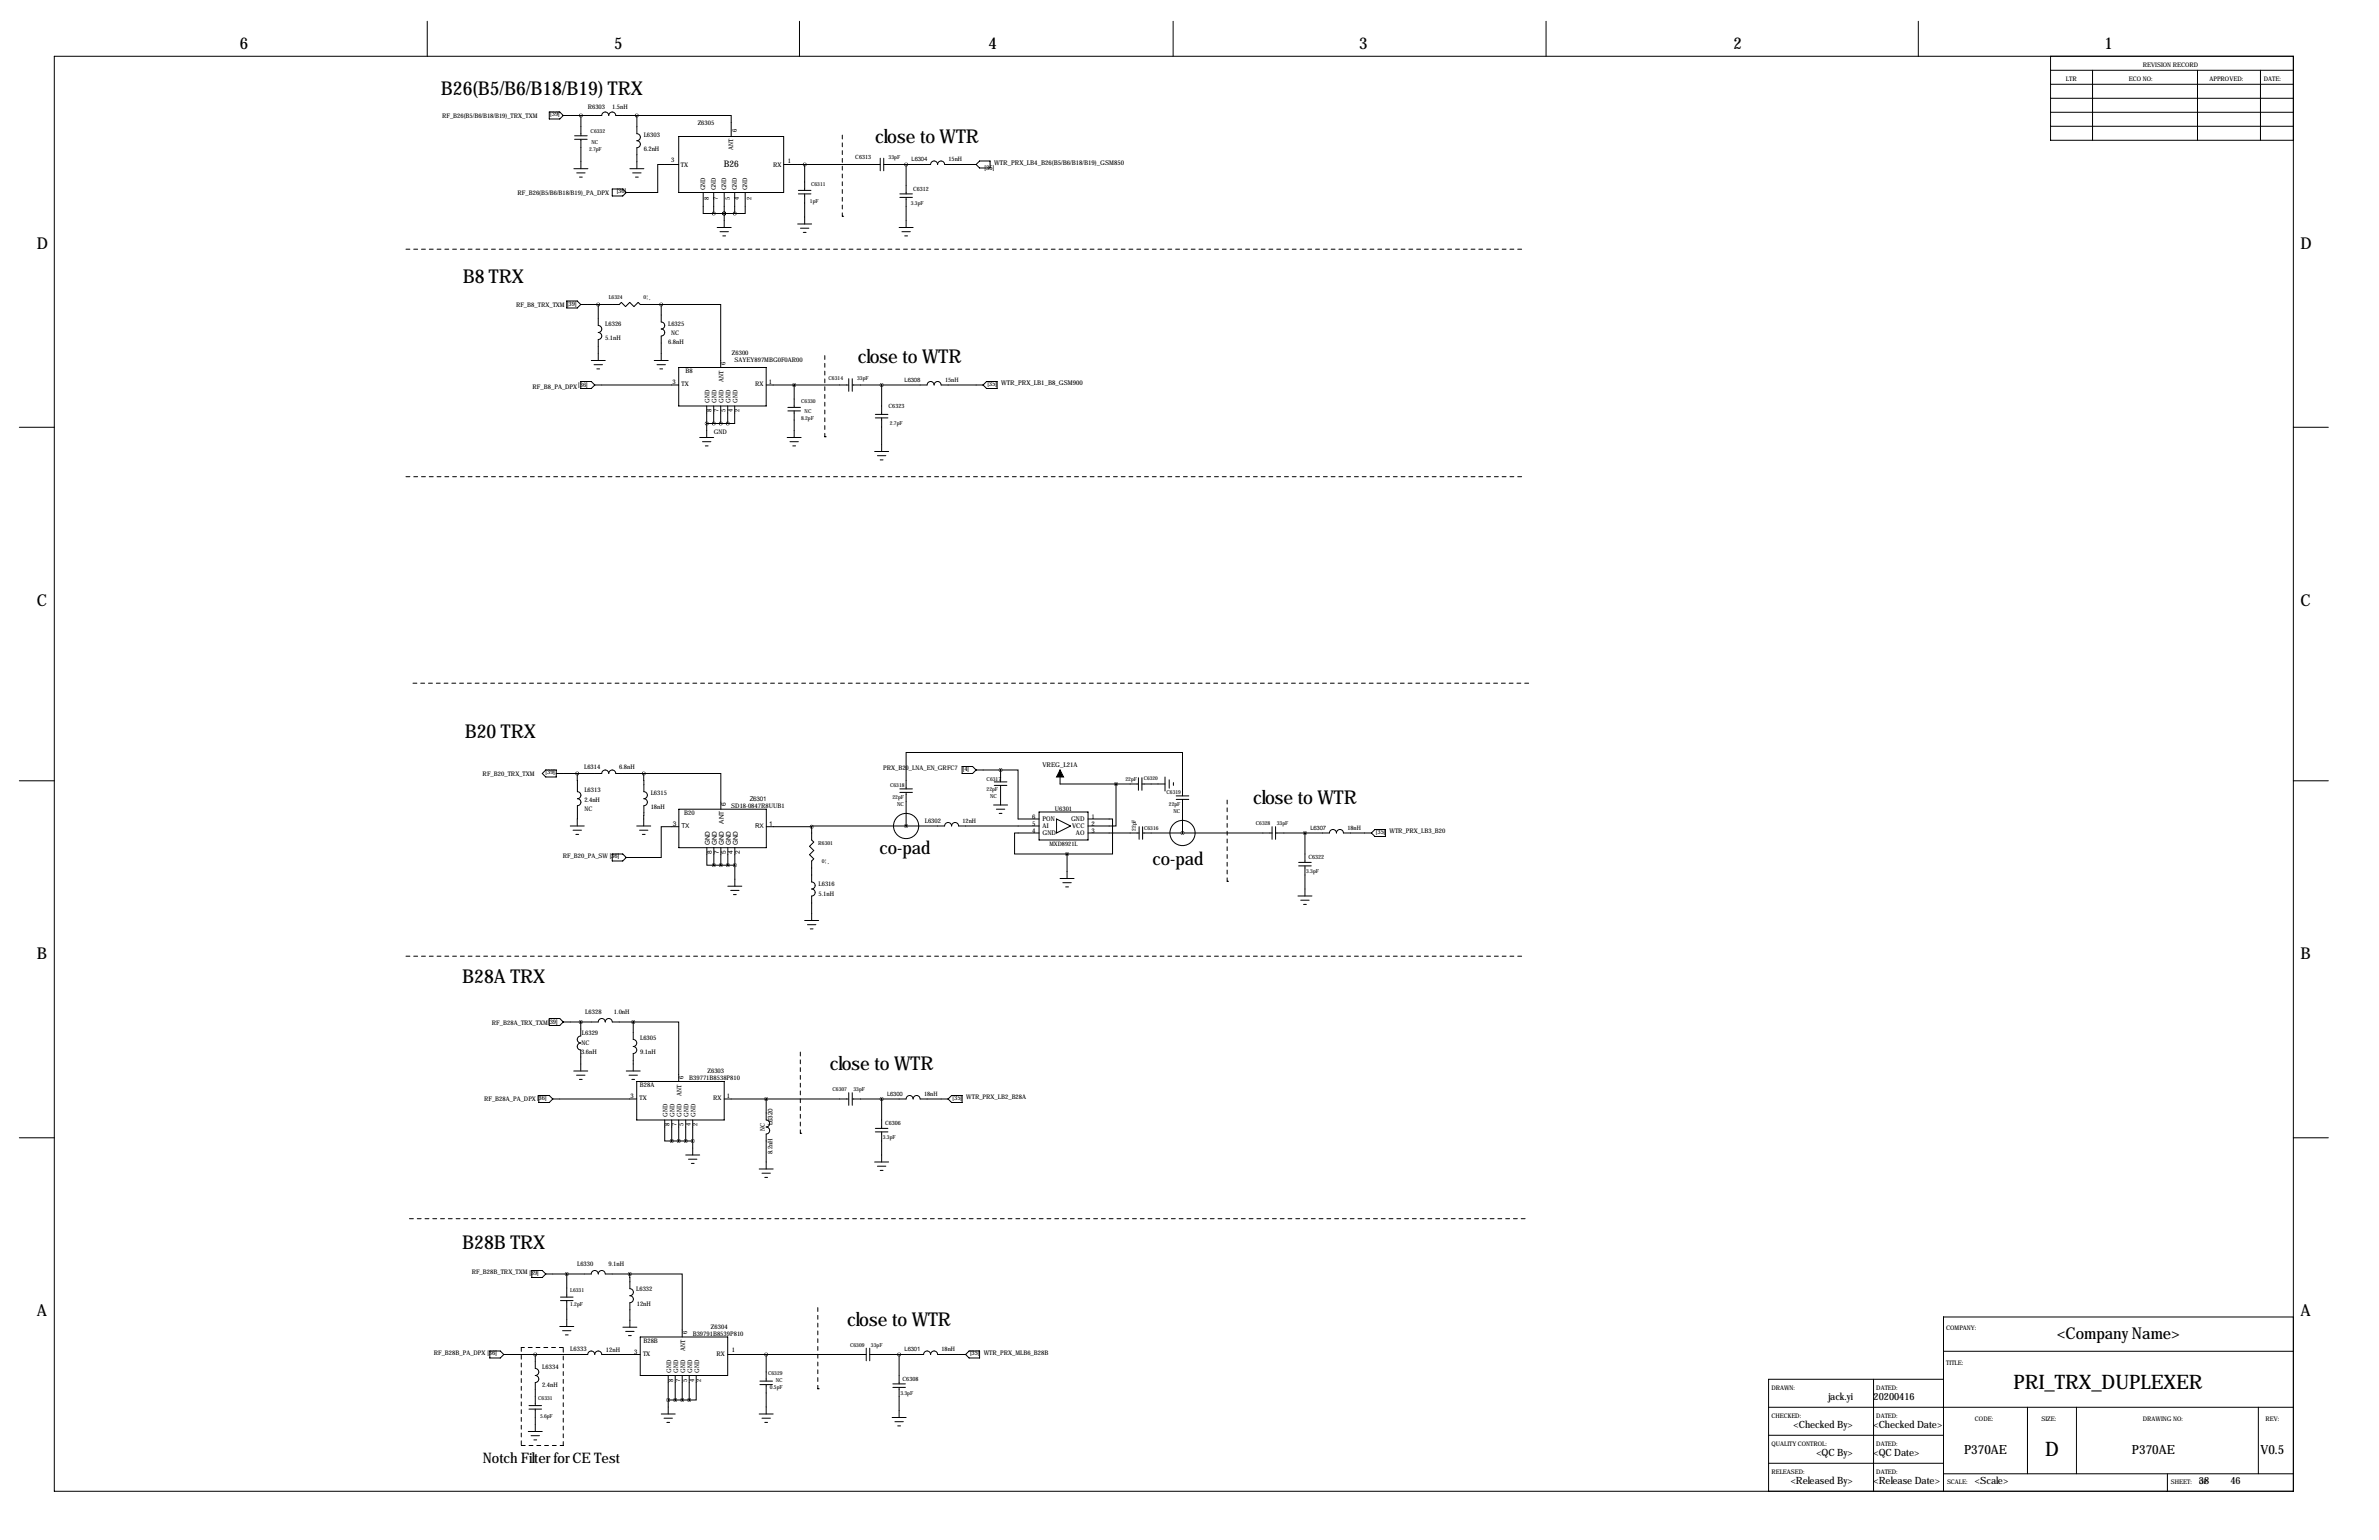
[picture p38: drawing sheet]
<svg xmlns="http://www.w3.org/2000/svg" width="864mm" height="559mm" viewBox="0 0 864 559" stroke-linecap="round" stroke-linejoin="round" font-family="sans-serif">
<defs><g id="words">
<g font-size="7.3">
<text x="730.9" y="504">PRI_TRX_DUPLEXER</text>
<text x="742.4" y="528.3">D</text>
</g>
<g font-size="6.9">
<text x="160" y="34.3">B26(B5/B6/B18/B19) TRX</text>
<text x="317.7" y="51.8">close to WTR</text>
<text x="168" y="102.6">B8 TRX</text>
<text x="311.4" y="131.8">close to WTR</text>
<text x="168.7" y="267.7">B20 TRX</text>
<text x="454.9" y="291.9">close to WTR</text>
<text x="167.8" y="356.6">B28A TRX</text>
<text x="301.2" y="388.4">close to WTR</text>
<text x="167.8" y="453.2">B28B TRX</text>
<text x="307.6" y="481.1">close to WTR</text>
</g>
<g font-size="6.6">
<text x="319.3" y="309.9">co-pad</text>
<text x="418.4" y="313.7">co-pad</text>
</g>
<g font-size="5.9">
<text x="87" y="17.9">6</text>
<text x="222.9" y="17.9">5</text>
<text x="358.8" y="17.9">4</text>
<text x="493.4" y="17.9">3</text>
<text x="629.3" y="17.9">2</text>
<text x="763.9" y="17.9">1</text>
<text x="13.4" y="90.3">D</text>
<text x="835.1" y="90.3">D</text>
<text x="13.4" y="219.8">C</text>
<text x="835.1" y="219.8">C</text>
<text x="13.4" y="348.1">B</text>
<text x="835.1" y="348.1">B</text>
<text x="13.4" y="477.6">A</text>
<text x="835.1" y="477.6">A</text>
<text x="746.8" y="485.9">&lt;Company Name&gt;</text>
</g>
<text font-size="5.3" x="175.3" y="530.9">Notch Filter for CE Test</text>
<g font-size="4.6">
<text x="713" y="527.4">P370AE</text>
<text x="773.9" y="527.4">P370AE</text>
<text x="820.5" y="527.4">V0.5</text>
</g>
<g font-size="3.6">
<text x="663.8" y="508">jack.yi</text>
<text x="680.1" y="508">20200416</text>
<text x="651.1" y="518.2">&lt;Checked By&gt;</text>
<text x="680.1" y="518.2">&lt;Checked Date&gt;</text>
<text x="659.4" y="528.4">&lt;QC By&gt;</text>
<text x="680.1" y="528.4">&lt;QC Date&gt;</text>
<text x="650" y="538.5">&lt;Released By&gt;</text>
<text x="680.1" y="538.5">&lt;Release Date&gt;</text>
<text x="716.9" y="538.5">&lt;Scale&gt;</text>
<text x="798.2" y="538.5">38</text>
<text x="809.7" y="538.5">46</text>
</g>
<text font-size="3.3" x="262.7" y="60.7">B26</text>
<g font-size="2.4">
<text x="360.9" y="59.7">WTR_PRX_LB4_B26(B5/B6/B18/B19)_GSM850</text>
<text x="357.4" y="61.8">[35]</text>
<text x="358.4" y="140">[35]</text>
<text x="363.5" y="139.7">WTR_PRX_LB1_B8_GSM900</text>
<text x="378.4" y="278.1">VREG_L21A</text>
<text x="263.5" y="292.6" transform="rotate(-90 263.5 292.6)">6</text>
<text x="244.2" y="299.7">3</text>
<text x="262.7" y="298.9" transform="rotate(-90 262.7 298.9)">ANT</text>
<text x="279.2" y="299.7">1</text>
<text x="374.7" y="299.7">5</text>
<text x="374.7" y="297.2">6</text>
<text x="378.5" y="298">PON</text>
<text x="388.8" y="298">GND</text>
<text x="396.2" y="297.2">1</text>
<text x="396.2" y="299.7">2</text>
<text x="247.4" y="300.5">TX</text>
<text x="274.2" y="300.5">RX</text>
<text x="374.7" y="302.3">4</text>
<text x="378.5" y="303.1">GND</text>
<text x="378.5" y="300.5">AI</text>
<text x="389.2" y="300.5">VCC</text>
<text x="390.6" y="303.1">AO</text>
<text x="396.2" y="302.3">3</text>
<text x="257.6" y="306.6" transform="rotate(-90 257.6 306.6)">GND</text>
<text x="258.4" y="309.8" transform="rotate(-90 258.4 309.8)">8</text>
<text x="260.2" y="306.6" transform="rotate(-90 260.2 306.6)">GND</text>
<text x="261" y="309.8" transform="rotate(-90 261 309.8)">7</text>
<text x="262.7" y="306.6" transform="rotate(-90 262.7 306.6)">GND</text>
<text x="263.5" y="309.8" transform="rotate(-90 263.5 309.8)">5</text>
<text x="265.3" y="306.6" transform="rotate(-90 265.3 306.6)">GND</text>
<text x="266" y="309.8" transform="rotate(-90 266 309.8)">4</text>
<text x="267.8" y="306.6" transform="rotate(-90 267.8 306.6)">GND</text>
<text x="268.6" y="309.8" transform="rotate(-90 268.6 309.8)">2</text>
</g>
<g font-size="2.3">
<text x="750" y="29.3">LTR</text>
<text x="772.8" y="29.3">ECO NO:</text>
<text x="777.9" y="24.2">REVISION RECORD</text>
<text x="802" y="29.3">APPROVED:</text>
<text x="821.8" y="29.3">DATE:</text>
<text x="213.4" y="39.4">R6303</text>
<text x="222.2" y="39.4">1.5nH</text>
<text x="160.5" y="42.7">RF_B26(B5/B6/B18/B19)_TRX_TXM</text>
<text x="199.8" y="42.2">[39]</text>
<text x="253.3" y="45.2">Z6305</text>
<text x="233.7" y="49.8">L6303</text>
<text x="267.5" y="48" transform="rotate(-90 267.5 48)">6</text>
<text x="233.7" y="54.9">6.2nH</text>
<text x="243.7" y="58.7">3</text>
<text x="266.2" y="54.4" transform="rotate(-90 266.2 54.4)">ANT</text>
<text x="286" y="59.2">1</text>
<text x="247.1" y="60.5">TX</text>
<text x="280.7" y="60.5">RX</text>
<text x="187.9" y="70.6">RF_B26(B5/B6/B18/B19)_PA_DPX</text>
<text x="223.9" y="70.1">[36]</text>
<text x="256" y="69.1" transform="rotate(-90 256 69.1)">GND</text>
<text x="259.8" y="69.1" transform="rotate(-90 259.8 69.1)">GND</text>
<text x="263.7" y="69.1" transform="rotate(-90 263.7 69.1)">GND</text>
<text x="267.5" y="69.1" transform="rotate(-90 267.5 69.1)">GND</text>
<text x="271.3" y="69.1" transform="rotate(-90 271.3 69.1)">GND</text>
<text x="257.3" y="72.6" transform="rotate(-90 257.3 72.6)">8</text>
<text x="260.6" y="72.6" transform="rotate(-90 260.6 72.6)">7</text>
<text x="264.9" y="72.6" transform="rotate(-90 264.9 72.6)">5</text>
<text x="268.2" y="72.6" transform="rotate(-90 268.2 72.6)">4</text>
<text x="272.8" y="72.6" transform="rotate(-90 272.8 72.6)">2</text>
<text x="187.3" y="111.3">RF_B8_TRX_TXM</text>
<text x="205.9" y="111">[39]</text>
<text x="219.7" y="118.4">L6326</text>
<text x="242.5" y="118.1">L6325</text>
<text x="219.7" y="123.5">5.1nH</text>
<text x="242.6" y="124.7">6.8nH</text>
<text x="243.7" y="121.4">NC</text>
<text x="265.7" y="128.8">Z6300</text>
<text x="266.6" y="131.3">SAYEY897MBG0F0AR00</text>
<text x="248.9" y="135.4">B8</text>
<text x="263.4" y="132.3" transform="rotate(-90 263.4 132.3)">6</text>
<text x="193.3" y="141">RF_B8_PA_DPX[36]</text>
<text x="244.2" y="139.4">3</text>
<text x="247.4" y="140.2">TX</text>
<text x="262.6" y="138.4" transform="rotate(-90 262.6 138.4)">ANT</text>
<text x="274.1" y="140.2">RX</text>
<text x="279.1" y="139.4">1</text>
<text x="257.6" y="146.3" transform="rotate(-90 257.6 146.3)">GND</text>
<text x="258.3" y="149.5" transform="rotate(-90 258.3 149.5)">8</text>
<text x="260.1" y="146.3" transform="rotate(-90 260.1 146.3)">GND</text>
<text x="260.9" y="149.5" transform="rotate(-90 260.9 149.5)">7</text>
<text x="262.6" y="146.3" transform="rotate(-90 262.6 146.3)">GND</text>
<text x="263.4" y="149.5" transform="rotate(-90 263.4 149.5)">5</text>
<text x="265.2" y="146.3" transform="rotate(-90 265.2 146.3)">GND</text>
<text x="265.9" y="149.5" transform="rotate(-90 265.9 149.5)">4</text>
<text x="267.7" y="146.3" transform="rotate(-90 267.7 146.3)">GND</text>
<text x="268.5" y="149.5" transform="rotate(-90 268.5 149.5)">2</text>
<text x="259.1" y="157.5">GND</text>
<text x="175.2" y="281.7">RF_B20_TRX_TXM</text>
<text x="198.1" y="280.7">[39]</text>
<text x="212" y="279.1">L6314</text>
<text x="224.7" y="279.1">6.8nH</text>
<text x="320.6" y="279.4">PRX_B20_LNA_EN_GRFC7</text>
<text x="349.6" y="279.7">[4]</text>
<text x="212.1" y="287.3">L6313</text>
<text x="212.1" y="290.8">2.4nH</text>
<text x="236.2" y="288.6">L6315</text>
<text x="236.2" y="293.6">18nH</text>
<text x="265.5" y="293.1">SD18-0847R8UUB1</text>
<text x="272.2" y="290.6">Z6301</text>
<text x="212.2" y="294.1">NC</text>
<text x="248.3" y="295.7">B20</text>
<text x="335.7" y="298.5">L6302</text>
<text x="382.9" y="294.1">U6301</text>
<text x="499.5" y="302.5">[35]</text>
<text x="504.4" y="302.3">WTR_PRX_LB3_B20</text>
<text x="204.3" y="311.1">RF_B20_PA_SW [36]</text>
<text x="297.1" y="321.3">L6316</text>
<text x="297.1" y="325.1">5.1nH</text>
<text x="178.6" y="371.9">RF_B28A_TRX_TXM[39]</text>
<text x="212.5" y="368">L6328</text>
<text x="222.9" y="368">1.0nH</text>
<text x="211.2" y="375.4">L6329</text>
<text x="232.4" y="377.2">L6305</text>
<text x="211" y="382.5">3.6nH</text>
<text x="211.1" y="379.2">NC</text>
<text x="232.4" y="382.3">9.1nH</text>
<text x="256.8" y="389.4">Z6303</text>
<text x="232.3" y="394.5">B28A</text>
<text x="248.2" y="391.4" transform="rotate(-90 248.2 391.4)">6</text>
<text x="250.2" y="391.9">B39771B8538P810</text>
<text x="175.7" y="399.5">RF_B28A_PA_DPX[36]</text>
<text x="228.9" y="398.5">3</text>
<text x="232.2" y="399.3">TX</text>
<text x="247.4" y="397.5" transform="rotate(-90 247.4 397.5)">ANT</text>
<text x="258.8" y="399.3">RX</text>
<text x="263.9" y="398.5">1</text>
<text x="345.8" y="399">[35]</text>
<text x="350.8" y="398.8">WTR_PRX_LB2_B28A</text>
<text x="242.3" y="405.4" transform="rotate(-90 242.3 405.4)">GND</text>
<text x="244.9" y="405.4" transform="rotate(-90 244.9 405.4)">GND</text>
<text x="247.4" y="405.4" transform="rotate(-90 247.4 405.4)">GND</text>
<text x="249.9" y="405.4" transform="rotate(-90 249.9 405.4)">GND</text>
<text x="252.5" y="405.4" transform="rotate(-90 252.5 405.4)">GND</text>
<text x="243.1" y="408.6" transform="rotate(-90 243.1 408.6)">8</text>
<text x="245.6" y="408.6" transform="rotate(-90 245.6 408.6)">7</text>
<text x="248.2" y="408.6" transform="rotate(-90 248.2 408.6)">5</text>
<text x="250.7" y="408.6" transform="rotate(-90 250.7 408.6)">4</text>
<text x="253.2" y="408.6" transform="rotate(-90 253.2 408.6)">2</text>
<text x="277.6" y="410.4" transform="rotate(-90 277.6 410.4)">NC</text>
<text x="280.4" y="408.3" transform="rotate(-90 280.4 408.3)">L6320</text>
<text x="280.4" y="418.7" transform="rotate(-90 280.4 418.7)">8.2nH</text>
<text x="209.5" y="459.5">L6330</text>
<text x="220.9" y="459.5">9.1nH</text>
<text x="171.2" y="462.3">RF_B28B_TRX_TXM[39]</text>
<text x="230.9" y="468.4">L6332</text>
<text x="231.1" y="474">12nH</text>
<text x="249.4" y="484.1" transform="rotate(-90 249.4 484.1)">6</text>
<text x="251.5" y="484.6">B39791B8539P810</text>
<text x="258.1" y="482.1">Z6304</text>
<text x="706.5" y="482.7">COMPANY:</text>
<text x="157.4" y="491.5">RF_B28B_PA_DPX [36]</text>
<text x="207" y="490.2">L6333</text>
<text x="220" y="490.7">12nH</text>
<text x="230.2" y="491.2">3</text>
<text x="233.6" y="487.2">B28B</text>
<text x="248.7" y="490.2" transform="rotate(-90 248.7 490.2)">ANT</text>
<text x="265.7" y="490.7">1</text>
<text x="352.2" y="491.8">[35]</text>
<text x="357.1" y="491.5">WTR_PRX_MLB6_B28B</text>
<text x="196.8" y="496.6">L6334</text>
<text x="233.4" y="492">TX</text>
<text x="260.1" y="492">RX</text>
<text x="706.5" y="495.4">TITLE:</text>
<text x="196.8" y="503.2">2.4nH</text>
<text x="243.6" y="498.1" transform="rotate(-90 243.6 498.1)">GND</text>
<text x="244.4" y="501.3" transform="rotate(-90 244.4 501.3)">8</text>
<text x="246.1" y="498.1" transform="rotate(-90 246.1 498.1)">GND</text>
<text x="246.9" y="501.3" transform="rotate(-90 246.9 501.3)">7</text>
<text x="248.7" y="498.1" transform="rotate(-90 248.7 498.1)">GND</text>
<text x="249.4" y="501.3" transform="rotate(-90 249.4 501.3)">5</text>
<text x="251.2" y="498.1" transform="rotate(-90 251.2 498.1)">GND</text>
<text x="252" y="501.3" transform="rotate(-90 252 501.3)">4</text>
<text x="253.8" y="498.1" transform="rotate(-90 253.8 498.1)">GND</text>
<text x="254.5" y="501.3" transform="rotate(-90 254.5 501.3)">2</text>
<text x="643" y="504.3">DRAWN:</text>
<text x="681.1" y="504.3">DATED:</text>
<text x="643" y="514.5">CHECKED:</text>
<text x="681.1" y="514.5">DATED:</text>
<text x="716.9" y="515.7">CODE:</text>
<text x="741.1" y="515.7">SIZE:</text>
<text x="777.9" y="515.7">DRAWING NO:</text>
<text x="822.4" y="515.7">REV:</text>
<text x="643" y="524.6">QUALITY CONTROL:</text>
<text x="681.1" y="524.6">DATED:</text>
<text x="643" y="534.8">RELEASED:</text>
<text x="681.1" y="534.8">DATED:</text>
<text x="706.8" y="538.6">SCALE:</text>
<text x="788.1" y="538.6">SHEET:</text>
<text x="798.3" y="538.6">OF</text>
</g>
<g font-size="2.2">
<text x="330.9" y="58.4">L6304</text>
<text x="344.3" y="58.4">15nH</text>
<text x="328.4" y="138.4">L6308</text>
<text x="343.1" y="138.4">15nH</text>
<text x="349.4" y="298.5">12nH</text>
<text x="475.7" y="301">L6307</text>
<text x="489.1" y="301">18nH</text>
<text x="381" y="306.8">MXD8921L</text>
<text x="322" y="397.5">L6300</text>
<text x="335.4" y="397.5">18nH</text>
<text x="328.4" y="490.2">L6301</text>
<text x="341.8" y="490.2">18nH</text>
</g>
<g font-size="2.1">
<text x="310.5" y="57.9">C6313</text>
<text x="331.5" y="69.3">C6312</text>
<text x="322.6" y="148">C6323</text>
<text x="475" y="311.9">C6322</text>
<text x="321.3" y="408.4">C6306</text>
<text x="327.7" y="501.1">C6308</text>
</g>
<g font-size="2">
<text x="214.4" y="48.3">C6332</text>
<text x="214.7" y="52.1">NC</text>
<text x="213.8" y="54.7">2.7pF</text>
<text x="322.6" y="57.8">33pF</text>
<text x="294.4" y="67.3">C6311</text>
<text x="294" y="73.7">1pF</text>
<text x="330.7" y="74.3">3.3pF</text>
<text x="221" y="108.6">L6324</text>
<text x="233.5" y="108.6">0¦¸</text>
<text x="300.8" y="137.8">C6314</text>
<text x="311.1" y="137.8">33pF</text>
<text x="290.8" y="146.1">C6330</text>
<text x="292.1" y="149.9">NC</text>
<text x="290.8" y="152.4">8.2pF</text>
<text x="323" y="154.3">2.7pF</text>
<text x="323.1" y="285.5">C6318</text>
<text x="358.1" y="283.2">C6317</text>
<text x="358.1" y="287">22pF</text>
<text x="408.6" y="283.3">22pF</text>
<text x="324" y="290.1">22pF</text>
<text x="325.7" y="292.4">NC</text>
<text x="359.4" y="289.6">NC</text>
<text x="423.5" y="288">C6319</text>
<text x="424.3" y="292.6">22pF</text>
<text x="426" y="294.9">NC</text>
<text x="455.9" y="299.5">C6328</text>
<text x="463.5" y="299.5">33pF</text>
<text x="412.3" y="301.5" transform="rotate(-90 412.3 301.5)">22pF</text>
<text x="415.3" y="301">C6316</text>
<text x="297" y="306.7">R6301</text>
<text x="298.3" y="313.1">0¦¸</text>
<text x="474.2" y="316.9">3.3pF</text>
<text x="302.2" y="396">C6307</text>
<text x="309.8" y="396">33pF</text>
<text x="320.5" y="413.4">3.3pF</text>
<text x="207" y="468.7">L6331</text>
<text x="207" y="473.8">1.2pF</text>
<text x="308.6" y="488.7">C6309</text>
<text x="316.2" y="488.7">33pF</text>
<text x="278.8" y="499.1">C6329</text>
<text x="281.6" y="501.6">NC</text>
<text x="195.4" y="508">C6331</text>
<text x="279.5" y="504.2">0.5pF</text>
<text x="326.8" y="506.1">3.3pF</text>
<text x="196" y="514.4">5.6pF</text>
</g>
<text font-size="1.9" x="415.3" y="283.2">C6320</text>
</g></defs>
<g fill="none" stroke="#000" stroke-width=".36">
<path d="M155.1 7.7v12.7M290.2 7.7v12.7M425.9 7.7v12.7M561.2 7.7v12.7M696.4 7.7v12.7M19.7 20.4h812.8v520.7h-812.8zM744.4 20.4v30.5h88.1M744.4 35.7h88.1M744.4 30.6h88.1M744.4 25.5h88.1M759.6 25.5v25.4M797.7 25.5v25.4"/>
<path d="M820.6 25.5v25.4M199.4 40.6h3.8l1.3 1.3-1.3 1.3h-3.8zM204.5 41.9h13.9a1.27 1.27 0 0 1 1.3-1.3 1.27 1.27 0 0 1 1.3 1.3 1.27 1.27 0 0 1 1.3-1.3 1.27 1.27 0 0 1 1.2 1.3h7.6M208.6 49.3h4.6M208.6 50.5h4.6M210.9 41.9v7.4M210.9 50.5v10.7M231.1 41.9l.1 6.6a1.27 1.27 0 0 1 1.3 1.3 1.27 1.27 0 0 1-1.3 1.3 1.27 1.27 0 0 1 1.3 1.2 1.27 1.27 0 0 1-1.3 1.3v7.6M231.1 41.9h34.3v7.6M246.4 59.7h-7.6v10.2h-11.5M246.4 49.5h38.1v20.4h-38.1zM284.5 59.7h35"/>
<path d="M292.1 59.7v9.4M319.5 57.4v4.6M320.8 59.7h17a1.27 1.27 0 0 1 1.3-1.3 1.27 1.27 0 0 1 1.3 1.3 1.27 1.27 0 0 1 1.2-1.3 1.27 1.27 0 0 1 1.3 1.3h11.4M320.8 57.4v4.6M328.9 59.7v10.7M355.6 58.4h3.8v2.6h-3.8l-1.3-1.3zM744.4 45.8h88.1M744.4 40.7h88.1M208.3 61.2h5.1M209.3 62.7h3.1M210.4 64.3h1M222.2 68.6h3.9l1.2 1.3-1.2 1.2h-3.9z"/>
<path d="M228.7 61.2h5M229.7 62.7h3M230.7 64.3h1M255.3 69.9v7.6h3.8M259.1 69.9v7.6M259.1 77.5h7.6M262.9 77.5h.1M262.9 69.9v12.7M266.7 69.9v7.6M270.5 69.9v7.6h-3.8M289.8 70.4h4.6M289.8 69.1h4.6"/>
<path d="M292.1 70.4v10.9M326.6 70.4h4.6M326.6 71.6h4.6M328.9 71.6v11M260.3 82.6h5.1M261.4 84.1h3M262.4 85.6h1M289.6 81.3h5M290.6 82.8h3M291.6 84.3h1M326.4 82.6h5.1M327.4 84.1h3.1"/>
<path d="M328.4 85.6h1M205.7 109.2h3.8l1.3 1.3-1.3 1.3h-3.8zM210.8 110.5h14l.8-.8 1.5 1.6 1.5-1.6 1.5 1.6 1.5-1.6 .8 .8h7.6M217.2 110.5v7.6a1.27 1.27 0 0 1 1.2 1.3 1.27 1.27 0 0 1-1.2 1.2 1.27 1.27 0 0 1 1.2 1.3 1.27 1.27 0 0 1-1.2 1.3v7.6M240 110.5v6.3a1.27 1.27 0 0 1 1.3 1.3 1.27 1.27 0 0 1-1.3 1.3 1.27 1.27 0 0 1 1.3 1.2 1.27 1.27 0 0 1-1.3 1.3v8.9M240 110.5h21.6v22.8M210.8 138.4h3.8l1.3 1.3-1.3 1.3h-3.8zM214.6 130.8h5.1M215.6 132.3h3.1M215.9 139.7h30.5M216.7 133.9h1M237.5 130.8h5.1"/>
<path d="M238.5 132.3h3.1M239.5 133.9h1M246.4 133.3h31.7v14h-31.7zM278.1 139.7h30M288.3 139.7v8.1M308.1 137.4v4.6M309.4 139.7h27.1a1.27 1.27 0 0 1 1.3-1.3 1.27 1.27 0 0 1 1.3 1.3 1.27 1.27 0 0 1 1.3-1.3 1.27 1.27 0 0 1 1.2 1.3h15.3M309.4 137.4v4.6M320 139.7v10.7M356.9 139.7l1.2-1.3h3.8v2.6h-3.8zM7 155h12.7M254 158.8h5.1"/>
<path d="M256.5 147.3v11.5M256.5 153.7h7.7M259.1 147.3v6.4M261.6 147.3v6.4M264.2 147.3v6.4M266.7 147.3v6.4h-2.5M285.8 158.8h5M286 149.1h4.6M286 147.8h4.6M288.3 149.1v9.7M317.8 151.6h4.5M317.8 150.4h4.5"/>
<path d="M320 151.6v12.2M832.5 155h12.7M255 160.3h3.1M256 161.8h1M286.8 160.3h3M287.8 161.8h1M317.5 163.8h5.1M318.5 165.4h3.1M319.5 166.9h1M349.2 278.1h3.9l1.2 1.3-1.2 1.3h-3.9zM354.3 279.4h8.9M363.2 279.4h6.4v17.8h7.6"/>
<path d="M363.2 279.4v4.3M384.8 279.4v5.1h28.5M7 283.3h12.7M196.8 280.7l1.3-1.3h3.8v2.5h-3.8zM201.9 280.7h16.5a1.27 1.27 0 0 1 1.3-1.3 1.27 1.27 0 0 1 1.3 1.3 1.27 1.27 0 0 1 1.3-1.3 1.27 1.27 0 0 1 1.2 1.3h10.2M207 299.7h5.1M209.5 280.7l.1 6.6a1.27 1.27 0 0 1 1.3 1.2 1.27 1.27 0 0 1-1.3 1.3 1.27 1.27 0 0 1 1.3 1.3 1.27 1.27 0 0 1-1.3 1.3l-.1 7.3M231.1 299.7h5.1M233.7 280.7v6.6a1.27 1.27 0 0 1 1.3 1.2 1.27 1.27 0 0 1-1.3 1.3 1.27 1.27 0 0 1 1.3 1.3 1.27 1.27 0 0 1-1.3 1.3v7.3M233.7 280.7h28v12.9M246.4 300h-6.4v11.1h-12.7M246.4 293.6h31.8v14h-31.8z"/>
<path d="M278.2 300h16.4M294.6 300v4.8l.8 .8-1.5 1.5 1.5 1.5-1.5 1.5 1.5 1.6-.8 .7v7.6a1.27 1.27 0 0 1 1.3 1.3 1.27 1.27 0 0 1-1.3 1.3 1.27 1.27 0 0 1 1.3 1.3 1.27 1.27 0 0 1-1.3 1.2v8.9M326.6 287.5h4.6M326.6 286.3h4.6M328.9 299.7h14a1.27 1.27 0 0 1 1.3-1.3 1.27 1.27 0 0 1 1.2 1.3 1.27 1.27 0 0 1 1.3-1.3 1.27 1.27 0 0 1 1.3 1.3h29.2M328.9 286.3v-13.3h100.4v15.8M328.9 299.7h-34.3v.3M328.9 287.5v12.2M360.7 292.1h5.1M360.9 285h4.6M360.9 283.7h4.6M361.7 293.6h3"/>
<path d="M362.7 295.1h1M363.2 285v7.1M377.2 294.6h17.8v10.2h-17.8zM383.5 297.2l5.1 2.5-5.1 2.6zM395 297.2h8.9v12.7h-16.6M405.1 284.5v15.2h-10.1M413.3 282.2v4.6M413.5 300v4.5M414.5 284.5h8.4M414.5 282.2v4.6M414.8 300v4.5M422.9 281.9v5.1"/>
<path d="M424.4 283v3M426 284v1M427 290.1h4.5M427 288.8h4.5M429.3 290.1v12.2M461.8 300v4.5M463 300v4.5M832.5 283.3h12.7M208 301.2h3.1M209 302.8h1.1M222.2 309.9h3.9l1.2 1.2-1.2 1.3h-3.9zM232.2 301.2h3"/>
<path d="M233.2 302.8h1M256.6 307.6v6.3h2.5M259.1 307.6v6.3M259.1 313.9h7.7M261.7 307.6v6.3M264.2 307.6v6.3M266.8 307.6v14M377.2 302.3h-8.9v7.6h19M384.8 318.8h5.1M387.3 309.9v8.9M395 302.3h18.5M414.8 302.3h47"/>
<path d="M463 302.3h19.6a1.27 1.27 0 0 1 1.3-1.3 1.27 1.27 0 0 1 1.2 1.3 1.27 1.27 0 0 1 1.3-1.3 1.27 1.27 0 0 1 1.3 1.3h10.1M471.4 314.2h4.6M471.4 312.9h4.6M473.7 302.3v10.6M473.7 314.2v10.9M497.8 302.3l1.3-1.3h3.8v2.5h-3.8zM264.2 321.6h5.1M265.2 323.1h3.1M266.2 324.6h1.1M292.1 334h5.1M293.1 335.5h3.1M294.1 337.1h1"/>
<path d="M385.8 320.3h3.1M386.8 321.8h1.1M471.2 325.1h5M472.2 326.6h3M473.2 328.2h1M199.4 369.6h3.8l1.3 1.2-1.3 1.3h-3.8zM204.5 370.8h12.7a1.27 1.27 0 0 1 1.2-1.2 1.27 1.27 0 0 1 1.3 1.2 1.27 1.27 0 0 1 1.3-1.2 1.27 1.27 0 0 1 1.2 1.2h7.7M210.8 370.8v5.1a1.27 1.27 0 0 0-1.3 1.3 1.27 1.27 0 0 0 1.3 1.3 1.27 1.27 0 0 0-1.3 1.2 1.27 1.27 0 0 0 1.3 1.3v7.6M229.9 370.8v6.4a1.27 1.27 0 0 1 1.2 1.3 1.27 1.27 0 0 1-1.2 1.2 1.27 1.27 0 0 1 1.2 1.3 1.27 1.27 0 0 1-1.2 1.3v6.3M229.9 370.8h16.5v21.6M195.6 397.5h3.8l1.3 1.3-1.3 1.2h-3.8zM200.7 398.8h30.4"/>
<path d="M208.3 388.6h5.1M209.3 390.1h3M210.3 391.7h1M227.3 388.6h5.1M228.3 390.1h3.1M229.4 391.7h1M231.1 392.4h31.8v14h-31.8zM262.9 398.8h45.2M278.1 398.8v7.6a1.27 1.27 0 0 1 1.3 1.3 1.27 1.27 0 0 1-1.3 1.2 1.27 1.27 0 0 1 1.3 1.3 1.27 1.27 0 0 1-1.3 1.3v12.7M308.1 396.5v4.6M309.4 398.8h19.5a1.27 1.27 0 0 1 1.3-1.3 1.27 1.27 0 0 1 1.3 1.3 1.27 1.27 0 0 1 1.2-1.3 1.27 1.27 0 0 1 1.3 1.3h10.2M309.4 396.5v4.6"/>
<path d="M320 398.8v10.6M344.2 398.8l1.2-1.3h3.8v2.5h-3.8zM7 412.9h12.7M241.3 406.4v7.6h2.5M243.8 406.4v7.6M243.8 414h7.7M246.4 406.4v7.6M248.9 406.4v7.6M248.9 419.1h5.1M251.5 406.4v12.7M317.8 410.7h4.5M317.8 409.4h4.5"/>
<path d="M320 410.7v10.9M832.5 412.9h12.7M249.9 420.6h3.1M251 422.1h1M275.6 424.2h5.1M276.6 425.7h3.1M277.6 427.2h1M317.5 421.6h5.1M318.5 423.2h3.1M319.5 424.7h1M193 461h3.8l1.3 1.3-1.3 1.2h-3.8zM198.1 462.3h16.5a1.27 1.27 0 0 1 1.3-1.3 1.27 1.27 0 0 1 1.3 1.3 1.27 1.27 0 0 1 1.2-1.3 1.27 1.27 0 0 1 1.3 1.3h8.9"/>
<path d="M203.5 470.7h4.5M203.5 471.9h4.5M205.7 462.3v8.4M205.7 471.9v9.4M228.6 462.3l.1 5.3a1.27 1.27 0 0 1 1.2 1.3 1.27 1.27 0 0 1-1.2 1.3 1.27 1.27 0 0 1 1.2 1.2 1.27 1.27 0 0 1-1.2 1.3v8.9M228.6 462.3h19v22.8M832.5 477.9h-127v63.2M177.8 490.2h3.8l1.3 1.3-1.3 1.3h-3.8zM182.9 491.5h30.5a1.27 1.27 0 0 1 1.2-1.3 1.27 1.27 0 0 1 1.3 1.3 1.27 1.27 0 0 1 1.3-1.3 1.27 1.27 0 0 1 1.2 1.3h14M194.3 491.5v5.1a1.27 1.27 0 0 1 1.3 1.2 1.27 1.27 0 0 1-1.3 1.3 1.27 1.27 0 0 1 1.3 1.3 1.27 1.27 0 0 1-1.3 1.2v8.4M203.2 481.3h5.1M204.2 482.9h3.1"/>
<path d="M205.2 484.4h1M226.1 481.6h5.1M227.1 483.1h3.1M228.1 484.6h1.1M232.4 485.1h31.8v14h-31.8zM242.6 499.1v14M245.1 499.1v8.9M247.6 499.1v8.9M250.2 499.1v8.9M252.7 499.1v8.9h-2.5M264.2 491.5h50.3M278.1 491.5v9.6"/>
<path d="M314.5 489.2v4.6M315.7 491.5h19.6a1.27 1.27 0 0 1 1.3-1.3 1.27 1.27 0 0 1 1.2 1.3 1.27 1.27 0 0 1 1.3-1.3 1.27 1.27 0 0 1 1.3 1.3h10.1M315.7 489.2v4.6M326.4 491.5v10.7M350.5 491.5l1.3-1.3h3.8v2.6h-3.8zM705.5 490.3h127M191.8 519.4h5M192 510h4.6M192 511.3h4.6M194.3 511.3v8.1M240 513.1h5.1M241 514.6h3.1"/>
<path d="M242.1 516.1h1M242.6 508h7.6M275.6 513.1h5.1M275.8 501.1h4.6M275.8 502.4h4.6M276.6 514.6h3.1M277.6 516.1h1M278.1 502.4v10.7M323.8 514.3h5.1M324.1 503.4h4.6M324.1 502.2h4.6M324.9 515.9h3"/>
<path d="M325.9 517.4h1M326.4 503.4v10.9M642 510.6h190.5M680.1 500.5v40.6M705.5 500.5h-63.5v40.6M736 510.6v24.2M753.8 510.6v24.2M819.8 510.6v24.2M192.8 521h3M193.8 522.5h1M642 531h63.5M642 520.8h63.5"/>
<path d="M705.5 534.8h127M786.8 534.8v6.3"/>
<circle cx="328.9" cy="299.7" r="4.6"/>
<circle cx="429.3" cy="302.3" r="4.6"/>
</g>
<g fill="none" stroke="#000" stroke-width=".36" stroke-dasharray="1.4 1.4">
<path d="M305.8 49v29.5M305.8 78.5h.5M147.4 90.4h406.4M299.4 129v29.5M299.4 158.5h.5M147.4 173h406.4M149.9 247.9h406.4M445.5 290.3v29.5M445.5 319.8h.5M147.4 347h406.4M290.5 381.8v29.4M290.5 411.2h.5"/>
<path d="M148.6 442.2h406.4M296.9 474.5v29.4M189.2 488.9v35.6M204.5 488.9h-15.3M296.9 503.9h.5M189.2 524.5h15.3M204.5 524.5v-35.6"/>
</g>
<path d="M384.8 279.4l1.3 2.5h-2.6z" fill="#000" stroke="#000" stroke-width=".36"/>
<path d="M266.7 313.9a.05 .05 0 0 0 .1 0 .05 .05 0 0 0-.1 0zM259.1 313.9a.05 .05 0 0 0 .1 0 .05 .05 0 0 0-.1 0zM261.6 313.9a.05 .05 0 0 0 .1 0 .05 .05 0 0 0-.1 0zM233.6 280.7a.05 .05 0 0 0 .1 0 .05 .05 0 0 0-.1 0zM209.5 280.7a.05 .05 0 0 0 .1 0 .05 .05 0 0 0-.1 0zM264.2 313.9a.05 .05 0 0 0 .1 0 .05 .05 0 0 0-.1 0zM231.1 41.9a.05 .05 0 0 0 .1 0 .05 .05 0 0 0-.1 0zM210.8 41.9a.05 .05 0 0 0 .1 0 .05 .05 0 0 0-.1 0zM328.9 59.7a.05 .05 0 0 0 .1 0 .05 .05 0 0 0-.1 0zM240 110.5a.05 .05 0 0 0 .1 0 .05 .05 0 0 0-.1 0zM217.1 110.5a.05 .05 0 0 0 .1 0 .05 .05 0 0 0-.1 0zM256.5 153.7a.05 .05 0 0 0 .1 0 .05 .05 0 0 0-.1 0zM259 153.7a.05 .05 0 0 0 .1 0 .05 .05 0 0 0-.1 0zM264.1 153.7a.05 .05 0 0 0 .1 0 .05 .05 0 0 0-.1 0zM261.6 153.7a.05 .05 0 0 0 .1 0 .05 .05 0 0 0-.1 0zM320 139.7a.05 .05 0 0 0 .1 0 .05 .05 0 0 0-.1 0zM288.2 139.7a.05 .05 0 0 0 .1 0 .05 .05 0 0 0-.1 0zM242.5 508a.05 .05 0 0 0 .1 0 .05 .05 0 0 0-.1 0zM245.1 508a.05 .05 0 0 0 .1 0 .05 .05 0 0 0-.1 0zM247.6 508a.05 .05 0 0 0 .1 0 .05 .05 0 0 0-.1 0zM250.1 508a.05 .05 0 0 0 .1 0 .05 .05 0 0 0-.1 0zM229.8 370.8a.05 .05 0 0 0 .1 0 .05 .05 0 0 0-.1 0zM210.8 370.8a.05 .05 0 0 0 .1 0 .05 .05 0 0 0-.1 0zM251.4 414a.05 .05 0 0 0 .1 0 .05 .05 0 0 0-.1 0zM243.8 414a.05 .05 0 0 0 .1 0 .05 .05 0 0 0-.1 0zM246.3 414a.05 .05 0 0 0 .1 0 .05 .05 0 0 0-.1 0zM248.9 414a.05 .05 0 0 0 .1 0 .05 .05 0 0 0-.1 0zM205.7 462.3a.05 .05 0 0 0 .1 0 .05 .05 0 0 0-.1 0zM194.3 491.5a.05 .05 0 0 0 .1 0 .05 .05 0 0 0-.1 0zM278.1 398.8a.05 .05 0 0 0 .1 0 .05 .05 0 0 0-.1 0zM278.1 491.5a.05 .05 0 0 0 .1 0 .05 .05 0 0 0-.1 0zM363.2 279.4a.05 .05 0 0 0 .1 0 .05 .05 0 0 0-.1 0zM387.3 309.9a.05 .05 0 0 0 .1 0 .05 .05 0 0 0-.1 0zM405.1 284.5a.05 .05 0 0 0 .1 0 .05 .05 0 0 0-.1 0zM473.7 302.3a.05 .05 0 0 0 .1 0 .05 .05 0 0 0-.1 0zM294.6 300a.05 .05 0 0 0 .1 0 .05 .05 0 0 0-.1 0zM328.9 299.7a.05 .05 0 0 0 .1 0 .05 .05 0 0 0-.1 0zM429.2 302.3a.05 .05 0 0 0 .1 0 .05 .05 0 0 0-.1 0zM326.3 491.5a.05 .05 0 0 0 .1 0 .05 .05 0 0 0-.1 0zM320 398.8a.05 .05 0 0 0 .1 0 .05 .05 0 0 0-.1 0zM262.8 77.5a.05 .05 0 0 0 .1 0 .05 .05 0 0 0-.1 0zM262.8 77.5a.05 .05 0 0 0 .1 0 .05 .05 0 0 0-.1 0zM259 77.5a.05 .05 0 0 0 .1 0 .05 .05 0 0 0-.1 0z" fill="#000" stroke="#000" stroke-width="1.3"/>
<use href="#words"/>
</svg>
